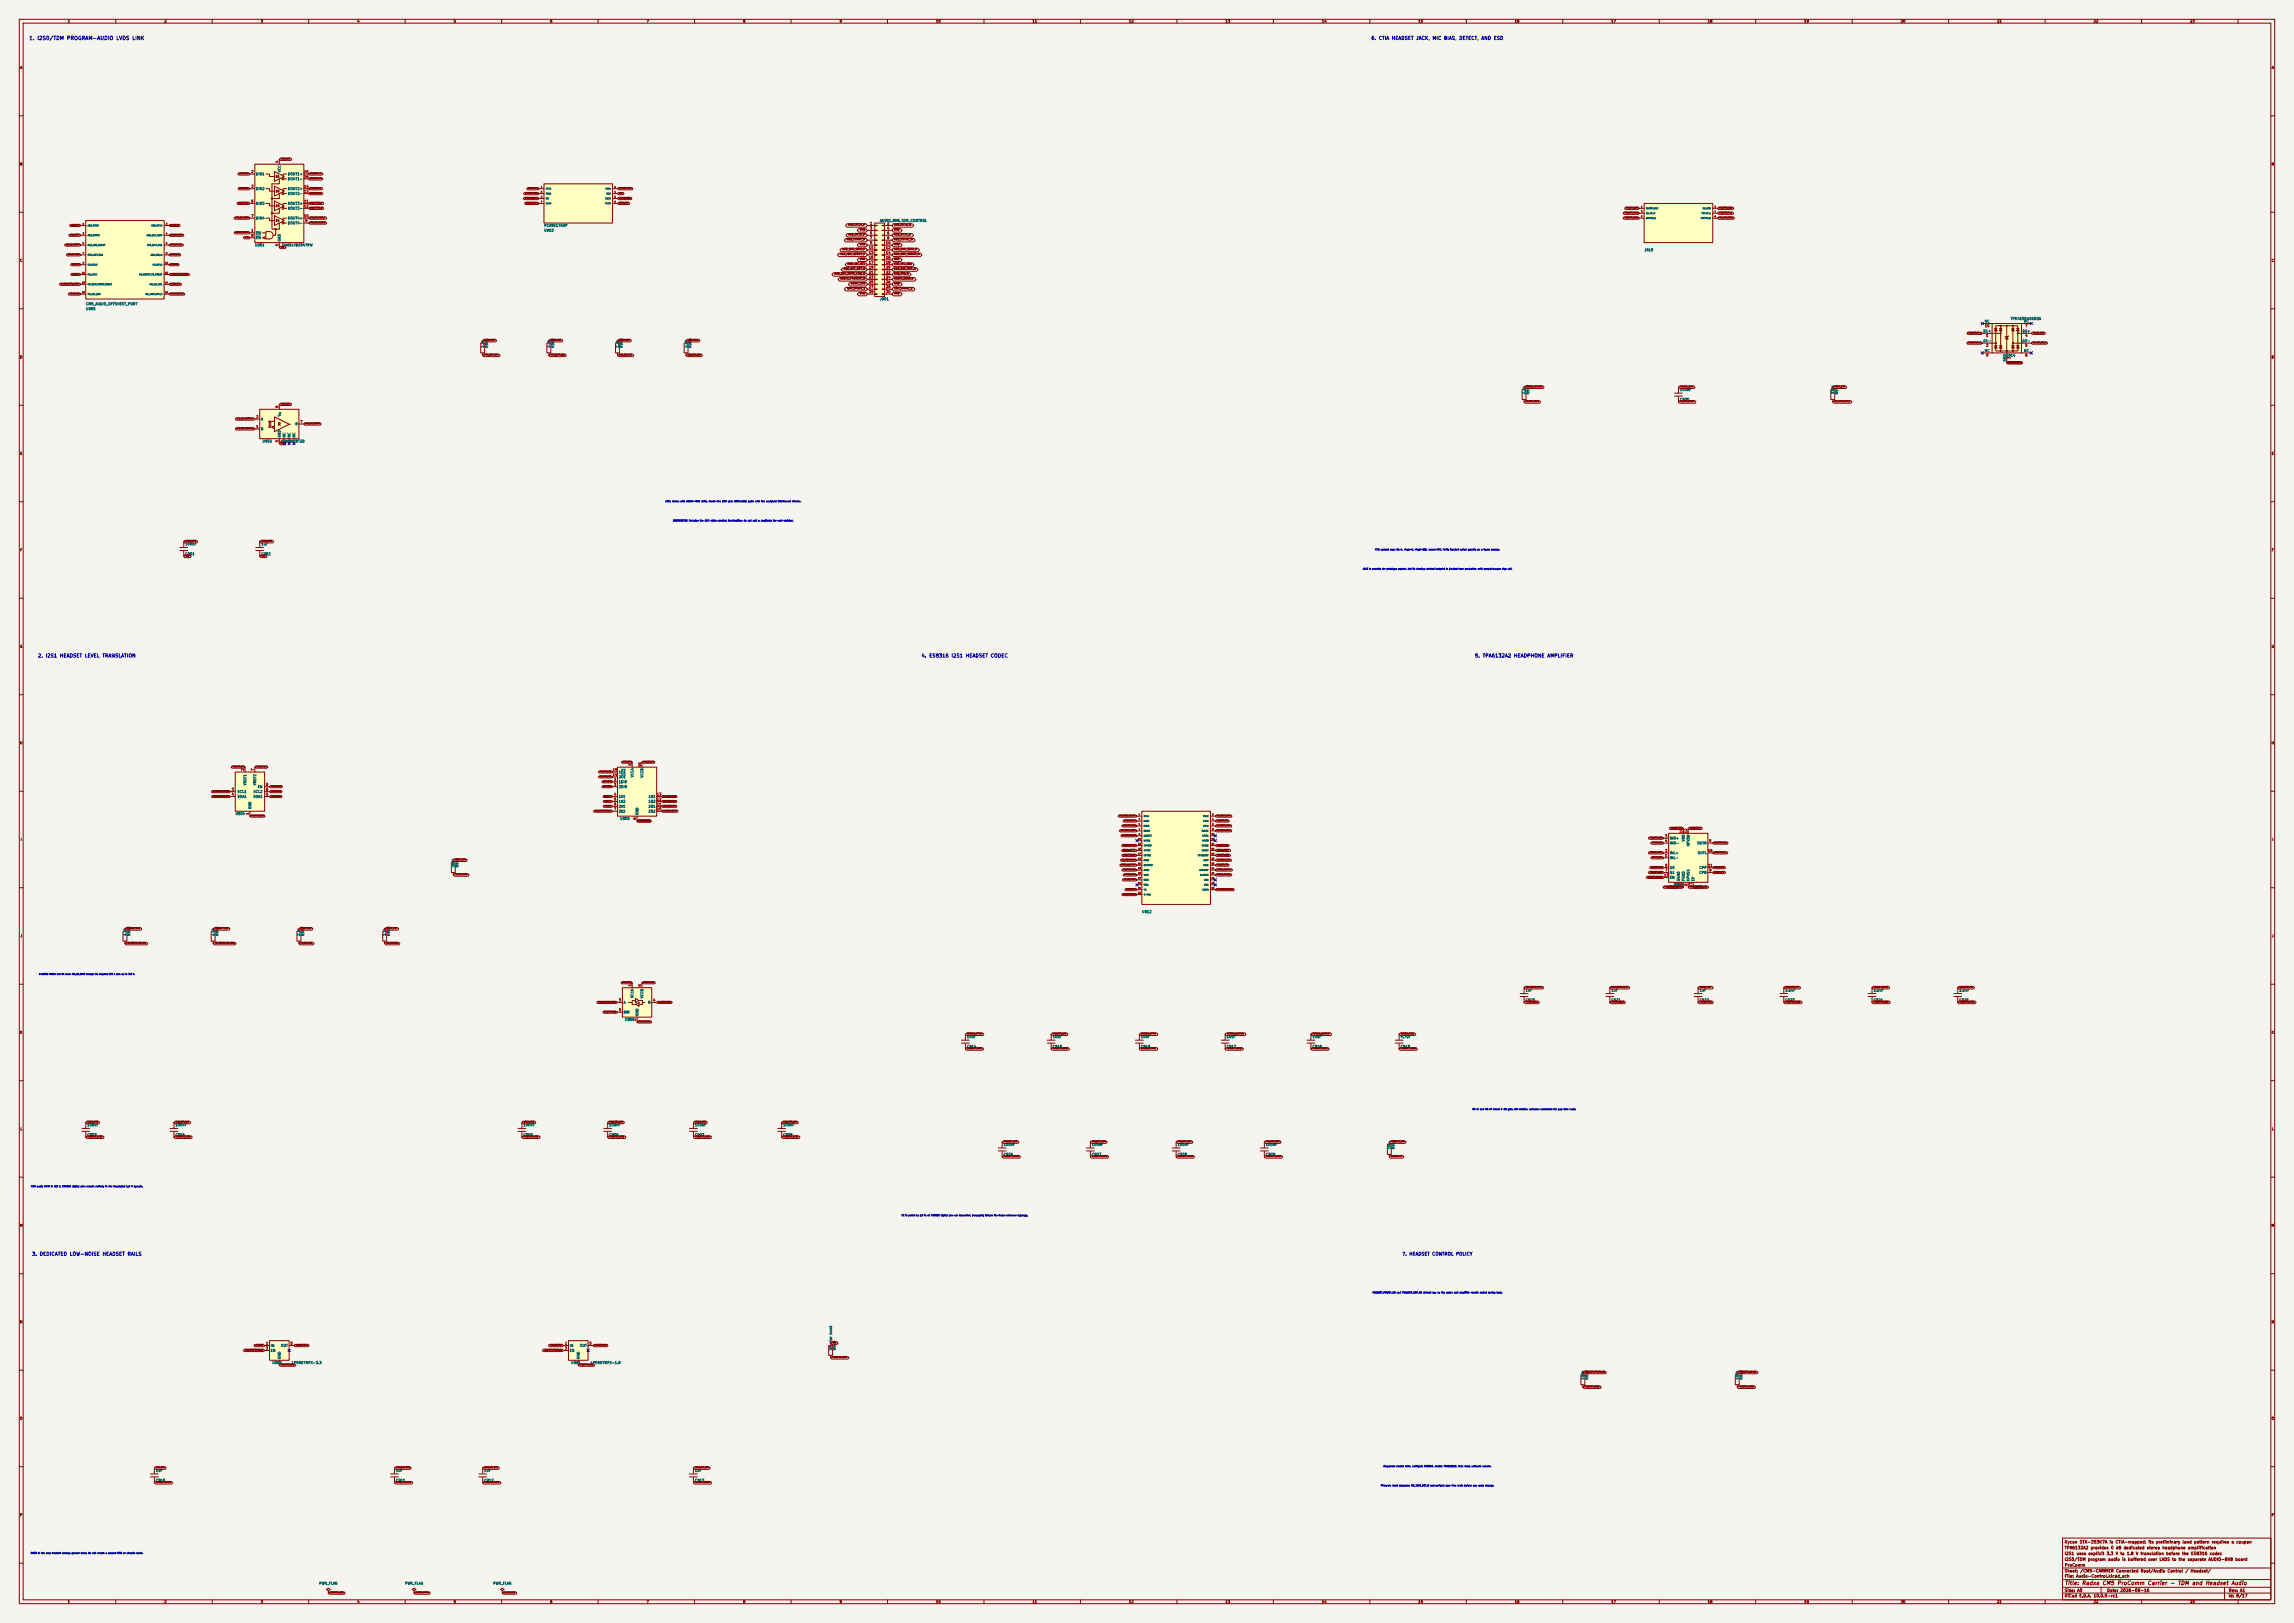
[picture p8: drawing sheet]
<svg xmlns="http://www.w3.org/2000/svg" width="1189mm" height="841mm" viewBox="0 0 1189 841" stroke-linecap="round" stroke-linejoin="round" font-family="sans-serif">
<defs><g id="words">
<text font-size="2" fill="#840000" x="1070" y="822">Title: Radxa CM5 ProComm Carrier - TDM and Headset Audio</text>
<text font-size="1.9" fill="#0000c2" x="15" y="21">1. I2S0/TDM PROGRAM-AUDIO LVDS LINK</text>
<g font-size="1.8" fill="#0000c2">
<text x="19" y="341">2. I2S1 HEADSET LEVEL TRANSLATION</text>
<text x="477" y="341">4. ES8316 I2S1 HEADSET CODEC</text>
<text x="764" y="341">5. TPA6132A2 HEADPHONE AMPLIFIER</text>
<text x="16" y="651">3. DEDICATED LOW-NOISE HEADSET RAILS</text>
</g>
<text font-size="1.7" fill="#0000c2" x="711" y="21">6. CTIA HEADSET JACK, MIC BIAS, DETECT, AND ESD</text>
<text font-size="1.6" fill="#0000c2" x="727" y="651">7. HEADSET CONTROL POLICY</text>
<g font-size="1.5" fill="#840000">
<text x="144" y="221">R</text>
<text x="1070" y="803">TPA6132A2 provides 0 dB dedicated stereo headphone amplification</text>
<text x="1070" y="800">Kycon STX-353K7A is CTIA-mapped; its preliminary land pattern requires a coupon</text>
<text x="1070" y="809">I2S0/TDM program audio is buffered over LVDS to the separate AUDIO-8X8 board</text>
<text x="1070" y="806">I2S1 uses explicit 3.3 V to 1.8 V translation before the ES8316 codec</text>
<text x="1070" y="815">Sheet: /CM5-CARRIER Connected Root/Audio Control / Headset/</text>
<text x="1070" y="812">ProComm</text>
<text x="1070" y="818">File: Audio-Control.kicad_sch</text>
<text x="1070" y="825">Size: A0</text>
<text x="1092" y="825">Date: 2026-08-16</text>
<text x="1155" y="825">Rev: A1</text>
<text x="1070" y="828">KiCad E.D.A. 10.0.5-rc1</text>
<text x="1155" y="828">Id: 8/17</text>
</g>
<g font-size="1.3" fill="#840000">
<text x="35" y="12">1</text>
<text x="85" y="12">2</text>
<text x="135" y="12">3</text>
<text x="185" y="12">4</text>
<text x="235" y="12">5</text>
<text x="285" y="12">6</text>
<text x="335" y="12">7</text>
<text x="385" y="12">8</text>
<text x="435" y="12">9</text>
<text x="485" y="12">10</text>
<text x="535" y="12">11</text>
<text x="585" y="12">12</text>
<text x="635" y="12">13</text>
<text x="685" y="12">14</text>
<text x="735" y="12">15</text>
<text x="785" y="12">16</text>
<text x="835" y="12">17</text>
<text x="885" y="12">18</text>
<text x="935" y="12">19</text>
<text x="985" y="12">20</text>
<text x="1035" y="12">21</text>
<text x="1085" y="12">22</text>
<text x="1135" y="12">23</text>
<text x="10" y="36">A</text>
<text x="1177" y="36">A</text>
<text x="10" y="86">B</text>
<text x="1177" y="86">B</text>
<text x="10" y="136">C</text>
<text x="1177" y="136">C</text>
<text x="10" y="186">D</text>
<text x="1177" y="186">D</text>
<text x="10" y="236">E</text>
<text x="1177" y="236">E</text>
<text x="10" y="286">F</text>
<text x="1177" y="286">F</text>
<text x="10" y="336">G</text>
<text x="1177" y="336">G</text>
<text x="10" y="386">H</text>
<text x="1177" y="386">H</text>
<text x="11" y="436">I</text>
<text x="1178" y="436">I</text>
<text x="10" y="486">J</text>
<text x="1177" y="486">J</text>
<text x="10" y="536">K</text>
<text x="1177" y="536">K</text>
<text x="10" y="586">L</text>
<text x="1177" y="586">L</text>
<text x="10" y="636">M</text>
<text x="1177" y="636">M</text>
<text x="10" y="686">N</text>
<text x="1177" y="686">N</text>
<text x="10" y="736">O</text>
<text x="1177" y="736">O</text>
<text x="10" y="786">P</text>
<text x="1177" y="786">P</text>
<text x="35" y="831">1</text>
<text x="85" y="831">2</text>
<text x="135" y="831">3</text>
<text x="185" y="831">4</text>
<text x="235" y="831">5</text>
<text x="285" y="831">6</text>
<text x="335" y="831">7</text>
<text x="385" y="831">8</text>
<text x="435" y="831">9</text>
<text x="485" y="831">10</text>
<text x="535" y="831">11</text>
<text x="585" y="831">12</text>
<text x="635" y="831">13</text>
<text x="685" y="831">14</text>
<text x="735" y="831">15</text>
<text x="785" y="831">16</text>
<text x="835" y="831">17</text>
<text x="885" y="831">18</text>
<text x="935" y="831">19</text>
<text x="985" y="831">20</text>
<text x="1035" y="831">21</text>
<text x="1085" y="831">22</text>
<text x="1135" y="831">23</text>
</g>
<g font-size="1.3" fill="#a90000">
<text x="130" y="90">2</text>
<text x="145" y="85" transform="rotate(-90 145 85)">4</text>
<text x="157" y="90">15</text>
<text x="157" y="92">16</text>
<text x="130" y="98">3</text>
<text x="157" y="100">13</text>
<text x="157" y="98">14</text>
<text x="130" y="105">6</text>
<text x="157" y="105">11</text>
<text x="157" y="108">12</text>
<text x="130" y="113">7</text>
<text x="157" y="113">10</text>
<text x="158" y="115">9</text>
<text x="451" y="117">1</text>
<text x="451" y="119">3</text>
<text x="460" y="117">2</text>
<text x="460" y="119">4</text>
<text x="130" y="120">1</text>
<text x="130" y="123">8</text>
<text x="451" y="122">5</text>
<text x="451" y="124">7</text>
<text x="460" y="122">6</text>
<text x="460" y="124">8</text>
<text x="145" y="128" transform="rotate(-90 145 128)">5</text>
<text x="450" y="129">11</text>
<text x="450" y="132">13</text>
<text x="451" y="127">9</text>
<text x="459" y="127">10</text>
<text x="459" y="129">12</text>
<text x="459" y="132">14</text>
<text x="450" y="134">15</text>
<text x="450" y="137">17</text>
<text x="459" y="134">16</text>
<text x="459" y="137">18</text>
<text x="450" y="139">19</text>
<text x="450" y="142">21</text>
<text x="459" y="139">20</text>
<text x="459" y="142">22</text>
<text x="450" y="145">23</text>
<text x="450" y="147">25</text>
<text x="450" y="150">27</text>
<text x="459" y="145">24</text>
<text x="459" y="147">26</text>
<text x="459" y="150">28</text>
<text x="450" y="152">29</text>
<text x="459" y="152">30</text>
<text x="1029" y="170">10</text>
<text x="1050" y="170">7</text>
<text x="1029" y="175">1</text>
<text x="1029" y="180">2</text>
<text x="1050" y="175">4</text>
<text x="1050" y="180">5</text>
<text x="1029" y="185">9</text>
<text x="1050" y="185">6</text>
<text x="1042" y="186" transform="rotate(-90 1042 186)">3</text>
<text x="145" y="212" transform="rotate(-90 145 212)">8</text>
<text x="133" y="217">2</text>
<text x="155" y="219">7</text>
<text x="133" y="222">1</text>
<text x="145" y="229" transform="rotate(-90 145 229)">5</text>
<text x="147" y="229" transform="rotate(-90 147 229)">4</text>
<text x="150" y="229" transform="rotate(-90 150 229)">3</text>
<text x="152" y="229" transform="rotate(-90 152 229)">6</text>
<text x="127" y="400" transform="rotate(-90 127 400)">2</text>
<text x="132" y="400" transform="rotate(-90 132 400)">7</text>
<text x="317" y="400">15</text>
<text x="327" y="397" transform="rotate(-90 327 397)">1</text>
<text x="333" y="398" transform="rotate(-90 333 398)">16</text>
<text x="138" y="407">8</text>
<text x="317" y="402">14</text>
<text x="318" y="405">2</text>
<text x="318" y="407">3</text>
<text x="120" y="410">3</text>
<text x="120" y="413">4</text>
<text x="138" y="413">5</text>
<text x="138" y="410">6</text>
<text x="318" y="413">4</text>
<text x="340" y="413">13</text>
<text x="318" y="415">5</text>
<text x="318" y="418">6</text>
<text x="340" y="418">11</text>
<text x="340" y="415">12</text>
<text x="129" y="422" transform="rotate(-90 129 422)">1</text>
<text x="318" y="420">7</text>
<text x="330" y="425" transform="rotate(-90 330 425)">8</text>
<text x="340" y="420">10</text>
<text x="872" y="432" transform="rotate(-90 872 432)">14</text>
<text x="875" y="432" transform="rotate(-90 875 432)">12</text>
<text x="863" y="434">3</text>
<text x="863" y="437">4</text>
<text x="886" y="437">5</text>
<text x="863" y="442">2</text>
<text x="885" y="442">16</text>
<text x="863" y="444">1</text>
<text x="863" y="449">6</text>
<text x="885" y="449">11</text>
<text x="862" y="454">13</text>
<text x="863" y="452">7</text>
<text x="886" y="452">9</text>
<text x="870" y="460" transform="rotate(-90 870 460)">15</text>
<text x="872" y="460" transform="rotate(-90 872 460)">10</text>
<text x="875" y="459" transform="rotate(-90 875 459)">8</text>
<text x="877" y="460" transform="rotate(-90 877 460)">17</text>
<text x="327" y="511" transform="rotate(-90 327 511)">1</text>
<text x="333" y="511" transform="rotate(-90 333 511)">6</text>
<text x="321" y="519">3</text>
<text x="338" y="519">4</text>
<text x="321" y="524">5</text>
<text x="330" y="529" transform="rotate(-90 330 529)">2</text>
<text x="138" y="697">1</text>
<text x="138" y="700">3</text>
<text x="150" y="697">5</text>
<text x="293" y="697">1</text>
<text x="293" y="700">3</text>
<text x="305" y="697">5</text>
<text x="145" y="707" transform="rotate(-90 145 707)">2</text>
<text x="300" y="707" transform="rotate(-90 300 707)">2</text>
</g>
<g font-size="1.3" fill="#006464">
<text x="146" y="89" transform="rotate(-90 146 89)">VCC</text>
<text x="133" y="91">DIN1</text>
<text x="149" y="91">DOUT1+</text>
<text x="149" y="94">DOUT1-</text>
<text x="133" y="99">DIN2</text>
<text x="149" y="101">DOUT2-</text>
<text x="149" y="99">DOUT2+</text>
<text x="133" y="106">DIN3</text>
<text x="149" y="106">DOUT3+</text>
<text x="133" y="114">DIN4</text>
<text x="149" y="114">DOUT4+</text>
<text x="149" y="109">DOUT3-</text>
<text x="149" y="117">DOUT4-</text>
<text x="282" y="118">PCA9517ADP</text>
<text x="456" y="115">AUDIO_8X8_TDM_CONTROL</text>
<text x="133" y="122">EN</text>
<text x="133" y="124">EN</text>
<text x="146" y="125" transform="rotate(-90 146 125)">GND</text>
<text x="282" y="120">U903</text>
<text x="132" y="128">U901</text>
<text x="146" y="128">SN65LVDS047PW</text>
<text x="852" y="131">J910</text>
<text x="456" y="156">J901</text>
<text x="44" y="161">U900</text>
<text x="44" y="158">CM5_AUDIO_OFFSHEET_PORT</text>
<text x="1029" y="167">NC</text>
<text x="1042" y="166">TPD4E05U06DQA</text>
<text x="1049" y="167">NC</text>
<text x="1028" y="173">D1+</text>
<text x="1048" y="173">D2+</text>
<text x="1028" y="178">D1-</text>
<text x="1048" y="178">D2-</text>
<text x="251" y="180" transform="rotate(-90 251 180)">2.2k</text>
<text x="253" y="180" transform="rotate(-90 253 180)">R901</text>
<text x="285" y="180" transform="rotate(-90 285 180)">2.2k</text>
<text x="287" y="180" transform="rotate(-90 287 180)">R902</text>
<text x="321" y="180" transform="rotate(-90 321 180)">2.2k</text>
<text x="323" y="180" transform="rotate(-90 323 180)">R903</text>
<text x="357" y="180" transform="rotate(-90 357 180)">2.2k</text>
<text x="359" y="180" transform="rotate(-90 359 180)">R904</text>
<text x="1029" y="183">NC</text>
<text x="1039" y="185">U914</text>
<text x="1049" y="183">NC</text>
<text x="1040" y="187" transform="rotate(-90 1040 187)">GND</text>
<text x="871" y="203">100nF</text>
<text x="791" y="204" transform="rotate(-90 791 204)">2.2k</text>
<text x="793" y="204" transform="rotate(-90 793 204)">R910</text>
<text x="871" y="208">C930</text>
<text x="951" y="204" transform="rotate(-90 951 204)">330k</text>
<text x="953" y="204" transform="rotate(-90 953 204)">R911</text>
<text x="146" y="216" transform="rotate(-90 146 216)">V</text>
<text x="135" y="218">A</text>
<text x="153" y="221">R</text>
<text x="135" y="223">B</text>
<text x="146" y="227" transform="rotate(-90 146 227)">GND</text>
<text x="148" y="227" transform="rotate(-90 148 227)">NC</text>
<text x="151" y="227" transform="rotate(-90 151 227)">NC</text>
<text x="153" y="227" transform="rotate(-90 153 227)">NC</text>
<text x="136" y="230">U902</text>
<text x="146" y="230">SN65LVDT2D</text>
<text x="96" y="288">C901</text>
<text x="96" y="283">100nF</text>
<text x="135" y="288">C902</text>
<text x="135" y="283">1uF</text>
<text x="321" y="401">1OE</text>
<text x="128" y="407" transform="rotate(-90 128 407)">VREF1</text>
<text x="133" y="407" transform="rotate(-90 133 407)">VREF2</text>
<text x="321" y="406">1DIR</text>
<text x="321" y="404">2OE</text>
<text x="329" y="403" transform="rotate(-90 329 403)">VCCA</text>
<text x="334" y="403" transform="rotate(-90 334 403)">VCCB</text>
<text x="123" y="411">SCL1</text>
<text x="123" y="414">SDA1</text>
<text x="131" y="414">SDA2</text>
<text x="131" y="411">SCL2</text>
<text x="133" y="409">EN</text>
<text x="321" y="409">2DIR</text>
<text x="321" y="414">1A1</text>
<text x="336" y="414">1B1</text>
<text x="131" y="419" transform="rotate(-90 131 419)">GND</text>
<text x="321" y="416">1A2</text>
<text x="321" y="419">2A1</text>
<text x="336" y="419">2B1</text>
<text x="336" y="416">1B2</text>
<text x="122" y="423">U904</text>
<text x="321" y="421">2A2</text>
<text x="321" y="425">U905</text>
<text x="331" y="422" transform="rotate(-90 331 422)">GND</text>
<text x="336" y="421">2B2</text>
<text x="865" y="435">INR+</text>
<text x="865" y="438">INR-</text>
<text x="873" y="436" transform="rotate(-90 873 436)">VDD</text>
<text x="880" y="438">OUTR</text>
<text x="865" y="443">INL+</text>
<text x="876" y="439" transform="rotate(-90 876 439)">HPVDD</text>
<text x="880" y="443">OUTL</text>
<text x="236" y="450" transform="rotate(-90 236 450)">200k</text>
<text x="238" y="450" transform="rotate(-90 238 450)">R909</text>
<text x="865" y="445">INL-</text>
<text x="865" y="451">G0</text>
<text x="865" y="453">G1</text>
<text x="865" y="456">EN</text>
<text x="881" y="453">CPN</text>
<text x="881" y="451">CPP</text>
<text x="867" y="459">U913</text>
<text x="871" y="457" transform="rotate(-90 871 457)">SGND</text>
<text x="873" y="457" transform="rotate(-90 873 457)">PGND</text>
<text x="876" y="457" transform="rotate(-90 876 457)">HPVSS</text>
<text x="879" y="457" transform="rotate(-90 879 457)">EP</text>
<text x="592" y="473">U912</text>
<text x="66" y="485" transform="rotate(-90 66 485)">2.2k</text>
<text x="68" y="485" transform="rotate(-90 68 485)">R905</text>
<text x="111" y="485" transform="rotate(-90 111 485)">2.2k</text>
<text x="113" y="485" transform="rotate(-90 113 485)">R906</text>
<text x="156" y="485" transform="rotate(-90 156 485)">2.2k</text>
<text x="158" y="485" transform="rotate(-90 158 485)">R907</text>
<text x="200" y="485" transform="rotate(-90 200 485)">2.2k</text>
<text x="202" y="485" transform="rotate(-90 202 485)">R908</text>
<text x="791" y="514">1uF</text>
<text x="835" y="514">1uF</text>
<text x="881" y="514">1uF</text>
<text x="925" y="514">2.2uF</text>
<text x="971" y="514">2.2uF</text>
<text x="1015" y="514">2.2uF</text>
<text x="323" y="520">A</text>
<text x="329" y="517" transform="rotate(-90 329 517)">VCCA</text>
<text x="334" y="517" transform="rotate(-90 334 517)">VCCB</text>
<text x="336" y="520">B</text>
<text x="791" y="519">C920</text>
<text x="835" y="519">C921</text>
<text x="881" y="519">C922</text>
<text x="925" y="519">C923</text>
<text x="971" y="519">C924</text>
<text x="1015" y="519">C925</text>
<text x="323" y="525">DIR</text>
<text x="331" y="527" transform="rotate(-90 331 527)">GND</text>
<text x="324" y="529">U906</text>
<text x="501" y="538">10uF</text>
<text x="545" y="538">10uF</text>
<text x="591" y="538">10uF</text>
<text x="636" y="538">10uF</text>
<text x="680" y="538">10uF</text>
<text x="726" y="538">4.7uF</text>
<text x="501" y="543">C914</text>
<text x="545" y="543">C915</text>
<text x="591" y="543">C916</text>
<text x="636" y="543">C917</text>
<text x="680" y="543">C918</text>
<text x="726" y="543">C919</text>
<text x="45" y="584">100nF</text>
<text x="91" y="584">100nF</text>
<text x="271" y="584">100nF</text>
<text x="316" y="584">100nF</text>
<text x="360" y="584">100nF</text>
<text x="406" y="584">100nF</text>
<text x="45" y="589">C903</text>
<text x="91" y="589">C904</text>
<text x="271" y="589">C905</text>
<text x="316" y="589">C906</text>
<text x="360" y="589">C907</text>
<text x="406" y="589">C908</text>
<text x="520" y="599">C926</text>
<text x="520" y="594">100nF</text>
<text x="566" y="599">C927</text>
<text x="566" y="594">100nF</text>
<text x="610" y="599">C928</text>
<text x="610" y="594">100nF</text>
<text x="656" y="599">C929</text>
<text x="656" y="594">100nF</text>
<text x="721" y="596" transform="rotate(-90 721 596)">10k</text>
<text x="723" y="596" transform="rotate(-90 723 596)">R914</text>
<text x="140" y="698">IN</text>
<text x="140" y="701">EN</text>
<text x="145" y="698">OUT</text>
<text x="295" y="698">IN</text>
<text x="295" y="701">EN</text>
<text x="300" y="698">OUT</text>
<text x="431" y="700" transform="rotate(-90 431 700)">0R</text>
<text x="431" y="696" transform="rotate(-90 431 696)">star bond</text>
<text x="434" y="700" transform="rotate(-90 434 700)">R900</text>
<text x="141" y="707">U910</text>
<text x="146" y="704" transform="rotate(-90 146 704)">GND</text>
<text x="151" y="707">LP5907MFX-3.3</text>
<text x="296" y="707">U911</text>
<text x="301" y="704" transform="rotate(-90 301 704)">GND</text>
<text x="306" y="707">LP5907MFX-1.8</text>
<text x="821" y="715" transform="rotate(-90 821 715)">100k</text>
<text x="823" y="715" transform="rotate(-90 823 715)">R912</text>
<text x="901" y="715" transform="rotate(-90 901 715)">100k</text>
<text x="903" y="715" transform="rotate(-90 903 715)">R913</text>
<text x="81" y="763">1uF</text>
<text x="205" y="763">1uF</text>
<text x="251" y="763">1uF</text>
<text x="360" y="763">1uF</text>
<text x="81" y="768">C910</text>
<text x="205" y="768">C911</text>
<text x="251" y="768">C912</text>
<text x="360" y="768">C913</text>
<text x="165" y="821">PWR_FLAG</text>
<text x="210" y="821">PWR_FLAG</text>
<text x="256" y="821">PWR_FLAG</text>
</g>
<g font-size="1" fill="#840000">
<text x="143" y="92">D1</text>
<text x="143" y="100">D2</text>
<text x="143" y="107">D3</text>
<text x="143" y="115">D4</text>
<text x="439" y="117">AUD_MCLK_P</text>
<text x="445" y="120">GND</text>
<text x="463" y="120">GND</text>
<text x="463" y="117">AUD_MCLK_N</text>
<text x="439" y="125">AUD_FSYNC_P</text>
<text x="440" y="122">AUD_BCLK_P</text>
<text x="463" y="122">AUD_BCLK_N</text>
<text x="463" y="125">AUD_FSYNC_N</text>
<text x="436" y="130">AUD_DAC_SDIN_P</text>
<text x="445" y="127">GND</text>
<text x="463" y="127">GND</text>
<text x="463" y="130">AUD_DAC_SDIN_N</text>
<text x="435" y="132">AUD_ADC_SDOUT_P</text>
<text x="439" y="137">AUD_I2C_SCL</text>
<text x="445" y="135">GND</text>
<text x="463" y="132">AUD_ADC_SDOUT_N</text>
<text x="463" y="135">GND</text>
<text x="463" y="137">AUD_I2C_SDA</text>
<text x="432" y="142">AUD_DAC_MUTE_CMD_N</text>
<text x="437" y="140">AUD_ADC_RST_N</text>
<text x="463" y="140">AUD_DAC_RST_N</text>
<text x="463" y="142">AUD_IRQ_N</text>
<text x="435" y="145">AUDIO_PRESENT_N</text>
<text x="441" y="148">LOGIC_3V3</text>
<text x="463" y="148">GND</text>
<text x="463" y="145">AUDIO_ENABLE</text>
<text x="439" y="150">TDM_SPARE_1</text>
<text x="445" y="153">GND</text>
<text x="463" y="153">GND</text>
<text x="463" y="150">TDM_SPARE_2</text>
</g>
<g font-size=".8" fill="#a90000">
<text x="43" y="117">1</text>
<text x="86" y="117">2</text>
<text x="43" y="122">3</text>
<text x="86" y="122">4</text>
<text x="43" y="127">5</text>
<text x="43" y="132">7</text>
<text x="86" y="127">6</text>
<text x="86" y="132">8</text>
<text x="43" y="137">9</text>
<text x="86" y="137">10</text>
<text x="42" y="142">11</text>
<text x="86" y="142">12</text>
<text x="42" y="147">13</text>
<text x="86" y="147">14</text>
<text x="42" y="152">15</text>
<text x="86" y="152">16</text>
</g>
<g font-size=".8" fill="#006464">
<text x="45" y="117">AUD_MCLK</text>
<text x="78" y="117">AUD_BCLK</text>
<text x="45" y="122">AUD_FSYNC</text>
<text x="76" y="122">AUD_DAC_SDIN</text>
<text x="45" y="128">AUD_ADC_SDOUT</text>
<text x="76" y="128">SYS_I2C7_SCL</text>
<text x="45" y="133">SYS_I2C7_SDA</text>
<text x="45" y="138">HS_MCLK</text>
<text x="78" y="133">AUD_IRQ_N</text>
<text x="79" y="138">HS_BCLK</text>
<text x="45" y="143">HS_LRCK</text>
<text x="72" y="143">HS_SDOUT_TO_CODEC</text>
<text x="45" y="148">HS_SDIN_FROM_CODEC</text>
<text x="77" y="148">HS_I2C_SCL</text>
<text x="45" y="153">HS_I2C_SDA</text>
<text x="75" y="153">HS_JACK_DET_N</text>
<text x="146" y="215" transform="rotate(-90 146 215)">CC</text>
</g>
<g font-size=".8" fill="#0000c2">
<text x="345" y="260">J901 mates with AUDIO-8X8 J101. Route five 100 ohm differential pairs with the assigned interleaved returns.</text>
<text x="349" y="270">SN65LVDT2D includes the ADC-data receiver termination; do not add a duplicate far-end resistor.</text>
<text x="713" y="285">CTIA contact map: tip=L, ring1=R, ring2=GND, sleeve=MIC. Verify isolated switch polarity on a Kycon sample.</text>
<text x="706" y="295">J910 is routable for prototype capture, but its drawing-derived footprint is blocked from production until sample/coupon sign-off.</text>
<text x="763" y="575">G0=1 and G1=0 select 0 dB gain. EN remains software-controlled for pop-free mute.</text>
<text x="16" y="615">CM5 audio GPIO is 3.3 V. ES8316 digital pins remain entirely in the translated 1.8 V domain.</text>
<text x="467" y="630">CE is pulled to 1.8 V; all ES8316 digital pins are translated. Decoupling follows the Radxa reference topology.</text>
<text x="711" y="670">HEADSET_POWER_EN and HEADSET_AMP_EN default low so the codec and amplifier remain muted during boot.</text>
<text x="717" y="760">Sequence: enable rails, configure ES8316, enable TPA6132A2, then ramp software volume.</text>
<text x="716" y="770">Firmware must debounce HS_JACK_DET_N and perform pop-free mute before any route change.</text>
<text x="16" y="805">R900 is the only headset analog-ground bond. Do not create a second PCB or chassis bond.</text>
</g>
<g font-size=".7" fill="#a90000">
<text x="280" y="97">1</text>
<text x="280" y="100">3</text>
<text x="318" y="97">2</text>
<text x="318" y="100">4</text>
<text x="280" y="103">5</text>
<text x="280" y="105">7</text>
<text x="318" y="103">6</text>
<text x="318" y="105">8</text>
<text x="850" y="108">1</text>
<text x="889" y="108">2</text>
<text x="850" y="110">3</text>
<text x="850" y="113">5</text>
<text x="889" y="110">4</text>
<text x="889" y="113">6</text>
<text x="590" y="423">1</text>
<text x="590" y="425">3</text>
<text x="628" y="423">2</text>
<text x="628" y="425">4</text>
<text x="590" y="428">5</text>
<text x="590" y="430">7</text>
<text x="628" y="428">6</text>
<text x="628" y="430">8</text>
<text x="590" y="435">11</text>
<text x="590" y="438">13</text>
<text x="590" y="433">9</text>
<text x="628" y="433">10</text>
<text x="628" y="435">12</text>
<text x="628" y="438">14</text>
<text x="590" y="440">15</text>
<text x="590" y="443">17</text>
<text x="628" y="440">16</text>
<text x="628" y="443">18</text>
<text x="590" y="445">19</text>
<text x="590" y="448">21</text>
<text x="628" y="445">20</text>
<text x="628" y="448">22</text>
<text x="590" y="451">23</text>
<text x="590" y="453">25</text>
<text x="590" y="456">27</text>
<text x="628" y="451">24</text>
<text x="628" y="453">26</text>
<text x="628" y="456">28</text>
<text x="590" y="458">29</text>
<text x="590" y="461">31</text>
<text x="628" y="458">30</text>
<text x="628" y="461">32</text>
<text x="590" y="463">33</text>
</g>
<g font-size=".7" fill="#006464">
<text x="283" y="98">VCCA</text>
<text x="283" y="101">SDAA</text>
<text x="314" y="98">SCLA</text>
<text x="314" y="101">GND</text>
<text x="283" y="103">EN</text>
<text x="283" y="106">SCLB</text>
<text x="314" y="106">VCCB</text>
<text x="314" y="103">SDAB</text>
<text x="853" y="108">SLEEVE_MIC</text>
<text x="853" y="111">R1_HP_R</text>
<text x="853" y="114">SWITCH_A</text>
<text x="882" y="114">SWITCH_B</text>
<text x="882" y="111">TIP_HP_L</text>
<text x="883" y="108">R2_GND</text>
<text x="593" y="423">CCLK</text>
<text x="593" y="426">DVDD</text>
<text x="623" y="423">MCLK</text>
<text x="624" y="426">PVDD</text>
<text x="593" y="429">DGND</text>
<text x="593" y="431">DSDIN</text>
<text x="623" y="431">DLRCK</text>
<text x="624" y="429">SCLK</text>
<text x="593" y="434">ASDOUT</text>
<text x="593" y="436">GPIO2</text>
<text x="623" y="434">GPIO1</text>
<text x="623" y="436">GPIO3</text>
<text x="593" y="439">CPVSSP</text>
<text x="593" y="441">CPTOP</text>
<text x="593" y="444">CPGND</text>
<text x="621" y="444">CPGNDREF</text>
<text x="623" y="439">CPVDD</text>
<text x="623" y="441">CPBOT</text>
<text x="593" y="446">ROUT</text>
<text x="593" y="449">DACVREF</text>
<text x="624" y="449">AVDD</text>
<text x="624" y="446">LOUT</text>
<text x="593" y="451">AGND</text>
<text x="593" y="454">VMID</text>
<text x="622" y="451">ADCVREF</text>
<text x="622" y="454">MICBIAS</text>
<text x="593" y="456">RIN2</text>
<text x="593" y="459">RIN1</text>
<text x="593" y="462">CE</text>
<text x="623" y="462">CDATA</text>
<text x="624" y="456">LIN2</text>
<text x="624" y="459">LIN1</text>
<text x="593" y="464">E-PAD</text>
</g>
<g font-size=".7" fill="#840000">
<text x="251" y="177">LOGIC_3V3</text>
<text x="285" y="177">LOGIC_3V3</text>
<text x="321" y="177">LOGIC_3V3</text>
<text x="356" y="177">LOGIC_3V3</text>
<text x="251" y="184">SYS_I2C7_SCL</text>
<text x="285" y="184">SYS_I2C7_SDA</text>
<text x="321" y="184">AUD_I2C_SCL</text>
<text x="356" y="184">AUD_I2C_SDA</text>
<text x="791" y="201">ES8316_MICBIAS</text>
<text x="871" y="201">HS_MIC_JACK</text>
<text x="951" y="201">LOGIC_3V3</text>
<text x="791" y="208">HS_MIC_JACK</text>
<text x="871" y="208">HS_MIC_INPUT</text>
<text x="951" y="208">HS_JACK_DET_N</text>
<text x="96" y="281">LOGIC_3V3</text>
<text x="135" y="281">LOGIC_3V3</text>
<text x="96" y="288">GND</text>
<text x="135" y="288">GND</text>
<text x="236" y="446">LOGIC_3V3</text>
<text x="236" y="454">HS_I2C_BIAS</text>
<text x="66" y="481">HEADSET_1V8</text>
<text x="111" y="481">HEADSET_1V8</text>
<text x="156" y="481">LOGIC_3V3</text>
<text x="200" y="481">LOGIC_3V3</text>
<text x="66" y="489">HS_CODEC_I2C_SCL</text>
<text x="111" y="489">HS_CODEC_I2C_SDA</text>
<text x="156" y="489">HS_I2C_SCL</text>
<text x="200" y="489">HS_I2C_SDA</text>
<text x="791" y="512">HS_CODEC_HP_L</text>
<text x="835" y="512">HS_CODEC_HP_R</text>
<text x="881" y="512">HPAMP_CPP</text>
<text x="925" y="512">HEADSET_3V3</text>
<text x="971" y="512">HPAMP_HPVSS</text>
<text x="1015" y="512">HEADSET_3V3</text>
<text x="791" y="520">HPAMP_IN_L</text>
<text x="835" y="520">HPAMP_IN_R</text>
<text x="881" y="520">HPAMP_CPN</text>
<text x="925" y="520">HEADSET_AGND</text>
<text x="971" y="520">HEADSET_AGND</text>
<text x="1015" y="520">HEADSET_AGND</text>
<text x="501" y="536">ES8316_CPVSS</text>
<text x="546" y="536">HEADSET_1V8</text>
<text x="591" y="536">ES8316_CPTOP</text>
<text x="636" y="536">ES8316_DACVREF</text>
<text x="680" y="536">ES8316_ADCVREF</text>
<text x="726" y="536">ES8316_VMID</text>
<text x="501" y="544">HEADSET_AGND</text>
<text x="546" y="544">HEADSET_AGND</text>
<text x="591" y="544">ES8316_CPBOT</text>
<text x="636" y="544">HEADSET_AGND</text>
<text x="680" y="544">HEADSET_AGND</text>
<text x="726" y="544">HEADSET_AGND</text>
<text x="45" y="582">LOGIC_3V3</text>
<text x="91" y="582">HEADSET_1V8</text>
<text x="271" y="582">LOGIC_3V3</text>
<text x="316" y="582">HEADSET_1V8</text>
<text x="360" y="582">LOGIC_3V3</text>
<text x="406" y="582">HEADSET_1V8</text>
<text x="45" y="589">HEADSET_AGND</text>
<text x="91" y="589">HEADSET_AGND</text>
<text x="271" y="589">HEADSET_AGND</text>
<text x="316" y="589">HEADSET_AGND</text>
<text x="360" y="589">HEADSET_AGND</text>
<text x="406" y="589">HEADSET_AGND</text>
<text x="520" y="592">HEADSET_1V8</text>
<text x="566" y="592">HEADSET_1V8</text>
<text x="610" y="592">HEADSET_1V8</text>
<text x="656" y="592">HEADSET_3V3</text>
<text x="721" y="592">HEADSET_1V8</text>
<text x="520" y="600">HEADSET_AGND</text>
<text x="566" y="600">HEADSET_AGND</text>
<text x="610" y="600">HEADSET_AGND</text>
<text x="656" y="600">HEADSET_AGND</text>
<text x="721" y="600">ES8316_CE</text>
<text x="431" y="696">GND</text>
<text x="431" y="704">HEADSET_AGND</text>
<text x="821" y="711">HEADSET_POWER_EN</text>
<text x="901" y="711">HEADSET_AMP_EN</text>
<text x="821" y="719">HEADSET_AGND</text>
<text x="901" y="719">HEADSET_AGND</text>
<text x="81" y="761">SYS_4V0</text>
<text x="205" y="761">HEADSET_3V3</text>
<text x="251" y="761">HEADSET_3V3</text>
<text x="360" y="761">HEADSET_1V8</text>
<text x="81" y="769">HEADSET_AGND</text>
<text x="205" y="769">HEADSET_AGND</text>
<text x="251" y="769">HEADSET_AGND</text>
<text x="360" y="769">HEADSET_AGND</text>
</g>
<text font-size=".7" fill="#0000c2" x="20" y="505">PCA9306 VREF2 and EN share HS_I2C_BIAS through the required 200 k pull-up to 3.3 V.</text>
<g font-size=".6" fill="#840000">
<text x="145" y="83">LOGIC_3V3</text>
<text x="124" y="90">AUD_MCLK</text>
<text x="161" y="90">AUD_MCLK_P</text>
<text x="161" y="93">AUD_MCLK_N</text>
<text x="124" y="98">AUD_BCLK</text>
<text x="161" y="100">AUD_BCLK_N</text>
<text x="161" y="98">AUD_BCLK_P</text>
<text x="272" y="100">SYS_I2C7_SDA</text>
<text x="274" y="98">LOGIC_3V3</text>
<text x="321" y="98">SYS_I2C7_SCL</text>
<text x="321" y="100">GND</text>
<text x="124" y="106">AUD_FSYNC</text>
<text x="161" y="106">AUD_FSYNC_P</text>
<text x="272" y="103">AUDIO_ENABLE</text>
<text x="273" y="106">AUD_I2C_SCL</text>
<text x="321" y="103">AUD_I2C_SDA</text>
<text x="321" y="106">LOGIC_3V3</text>
<text x="122" y="113">AUD_DAC_SDIN</text>
<text x="161" y="108">AUD_FSYNC_N</text>
<text x="161" y="113">AUD_DAC_SDIN_P</text>
<text x="842" y="113">HEADSET_AGND</text>
<text x="842" y="111">HEADSET_HP_R</text>
<text x="843" y="108">HS_MIC_JACK</text>
<text x="891" y="108">HEADSET_AGND</text>
<text x="891" y="111">HEADSET_HP_L</text>
<text x="891" y="113">HS_JACK_DET_N</text>
<text x="37" y="117">AUD_MCLK</text>
<text x="88" y="117">AUD_BCLK</text>
<text x="161" y="116">AUD_DAC_SDIN_N</text>
<text x="36" y="122">AUD_FSYNC</text>
<text x="88" y="122">AUD_DAC_SDIN</text>
<text x="122" y="121">AUDIO_ENABLE</text>
<text x="127" y="123">GND</text>
<text x="34" y="127">AUD_ADC_SDOUT</text>
<text x="88" y="127">SYS_I2C7_SCL</text>
<text x="145" y="128">GND</text>
<text x="35" y="132">SYS_I2C7_SDA</text>
<text x="37" y="137">HS_MCLK</text>
<text x="88" y="137">HS_BCLK</text>
<text x="88" y="132">AUD_IRQ_N</text>
<text x="37" y="142">HS_LRCK</text>
<text x="88" y="142">HS_SDOUT_TO_CODEC</text>
<text x="31" y="147">HS_SDIN_FROM_CODEC</text>
<text x="88" y="147">HS_I2C_SCL</text>
<text x="36" y="153">HS_I2C_SDA</text>
<text x="88" y="153">HS_JACK_DET_N</text>
<text x="1020" y="173">HEADSET_HP_L</text>
<text x="1053" y="173">HS_MIC_JACK</text>
<text x="1020" y="178">HEADSET_HP_R</text>
<text x="1053" y="178">HS_JACK_DET_N</text>
<text x="1041" y="188">HEADSET_AGND</text>
<text x="145" y="210">LOGIC_3V3</text>
<text x="123" y="217">AUD_ADC_SDOUT_P</text>
<text x="158" y="220">AUD_ADC_SDOUT</text>
<text x="123" y="222">AUD_ADC_SDOUT_N</text>
<text x="145" y="230">GND</text>
<text x="120" y="398">HEADSET_1V8</text>
<text x="133" y="398">HS_I2C_BIAS</text>
<text x="140" y="408">HS_I2C_BIAS</text>
<text x="110" y="413">HS_CODEC_I2C_SDA</text>
<text x="110" y="410">HS_CODEC_I2C_SCL</text>
<text x="140" y="413">HS_I2C_SDA</text>
<text x="140" y="410">HS_I2C_SCL</text>
<text x="130" y="423">HEADSET_AGND</text>
<text x="580" y="423">HS_CODEC_I2C_SCL</text>
<text x="583" y="426">HEADSET_1V8</text>
<text x="631" y="423">HS_CODEC_MCLK</text>
<text x="631" y="426">HEADSET_1V8</text>
<text x="581" y="431">HS_CODEC_SDOUT</text>
<text x="582" y="428">HEADSET_AGND</text>
<text x="631" y="428">HS_CODEC_BCLK</text>
<text x="631" y="431">HS_CODEC_LRCK</text>
<text x="866" y="429">HEADSET_3V3</text>
<text x="876" y="429">HEADSET_3V3</text>
<text x="582" y="433">HS_CODEC_SDIN</text>
<text x="855" y="434">HEADSET_AGND</text>
<text x="856" y="437">HPAMP_IN_R</text>
<text x="888" y="437">HEADSET_HP_R</text>
<text x="582" y="441">ES8316_CPTOP</text>
<text x="582" y="438">ES8316_CPVSS</text>
<text x="582" y="443">HEADSET_AGND</text>
<text x="631" y="438">HEADSET_1V8</text>
<text x="631" y="441">ES8316_CPBOT</text>
<text x="631" y="443">HEADSET_AGND</text>
<text x="855" y="442">HEADSET_AGND</text>
<text x="888" y="442">HEADSET_HP_L</text>
<text x="581" y="448">ES8316_DACVREF</text>
<text x="581" y="446">HS_CODEC_HP_R</text>
<text x="631" y="446">HS_CODEC_HP_L</text>
<text x="631" y="448">HEADSET_3V3</text>
<text x="856" y="450">HEADSET_3V3</text>
<text x="856" y="445">HPAMP_IN_L</text>
<text x="888" y="450">HPAMP_CPP</text>
<text x="582" y="451">HEADSET_AGND</text>
<text x="583" y="454">ES8316_VMID</text>
<text x="631" y="451">ES8316_ADCVREF</text>
<text x="631" y="454">ES8316_MICBIAS</text>
<text x="854" y="455">HEADSET_AMP_EN</text>
<text x="855" y="452">HEADSET_AGND</text>
<text x="888" y="452">HPAMP_CPN</text>
<text x="582" y="456">HS_MIC_INPUT</text>
<text x="584" y="461">ES8316_CE</text>
<text x="631" y="461">HS_CODEC_I2C_SDA</text>
<text x="865" y="460">HEADSET_AGND</text>
<text x="876" y="460">HPAMP_HPVSS</text>
<text x="878" y="460">HEADSET_AGND</text>
<text x="582" y="464">HEADSET_AGND</text>
<text x="323" y="509">LOGIC_3V3</text>
<text x="333" y="509">HEADSET_1V8</text>
<text x="310" y="520">HS_SDIN_FROM_CODEC</text>
<text x="341" y="520">HS_CODEC_SDIN</text>
<text x="313" y="525">HEADSET_AGND</text>
<text x="331" y="530">HEADSET_AGND</text>
<text x="127" y="700">HEADSET_POWER_EN</text>
<text x="132" y="697">SYS_4V0</text>
<text x="153" y="697">HEADSET_3V3</text>
<text x="282" y="700">HEADSET_POWER_EN</text>
<text x="285" y="697">HEADSET_3V3</text>
<text x="308" y="697">HEADSET_1V8</text>
<text x="145" y="708">HEADSET_AGND</text>
<text x="300" y="708">HEADSET_AGND</text>
<text x="171" y="826">HEADSET_AGND</text>
<text x="215" y="826">HPAMP_HPVSS</text>
<text x="261" y="826">HS_I2C_BIAS</text>
</g>
<g font-size=".5" fill="#840000">
<text x="323" y="395">LOGIC_3V3</text>
<text x="333" y="395">HEADSET_1V8</text>
<text x="311" y="400">HEADSET_AGND</text>
<text x="311" y="403">HEADSET_AGND</text>
<text x="313" y="408">LOGIC_3V3</text>
<text x="313" y="405">LOGIC_3V3</text>
<text x="313" y="413">HS_MCLK</text>
<text x="344" y="413">HS_CODEC_MCLK</text>
<text x="313" y="415">HS_BCLK</text>
<text x="313" y="418">HS_LRCK</text>
<text x="344" y="418">HS_CODEC_LRCK</text>
<text x="344" y="415">HS_CODEC_BCLK</text>
<text x="308" y="420">HS_SDOUT_TO_CODEC</text>
<text x="331" y="426">HEADSET_AGND</text>
<text x="344" y="420">HS_CODEC_SDOUT</text>
</g>
</g></defs>
<path d="M0 0h1189v841h-1189z" fill="#f5f4ef" stroke="#f5f4ef" stroke-width=".52"/>
<g fill="none" stroke="#840000" stroke-width=".52">
<path d="M10 10h1169v821h-1169zM12 12h1165v817h-1165zM60 10v2M110 10v2M160 10v2M210 10v2M260 10v2M310 10v2M360 10v2M410 10v2M460 10v2M510 10v2"/>
<path d="M560 10v2M610 10v2M660 10v2M710 10v2M760 10v2M810 10v2M860 10v2M910 10v2M960 10v2M1010 10v2M1060 10v2M1110 10v2"/>
<path d="M1160 10v2M10 60h2M1177 60h2M10 110h2M1177 110h2M10 160h2M1177 160h2M10 210h2M1177 210h2M10 260h2M1177 260h2M10 310h2"/>
<path d="M1177 310h2M10 360h2M1177 360h2M10 410h2M1177 410h2M10 460h2M1177 460h2M154 483h2v5h-2zM155 481v2M155 488v1M10 510h2M1177 510h2"/>
<path d="M10 560h2M1177 560h2M10 610h2M1177 610h2M10 660h2M1177 660h2M10 710h2M1177 710h2M10 760h2M1177 760h2M1069 797h108v32h-108zM10 810h2"/>
<path d="M1069 818h108M1069 812h108M1177 810h2M60 829v2M110 829v2M160 829v2M210 829v2M260 829v2M310 829v2M360 829v2M410 829v2M460 829v2"/>
<path d="M510 829v2M560 829v2M610 829v2M660 829v2M710 829v2M760 829v2M810 829v2M860 829v2M910 829v2M960 829v2M1010 829v2M1060 829v2"/>
<path d="M1069 825h108M1069 822h108M1089 822v3M1110 829v2M1153 822v7M1160 829v2"/>
</g>
<path d="M592 420h35v49h-35z" fill="#ffffc2"/>
<g fill="none" stroke="#840000" stroke-width=".52">
<path d="M589 423h3M589 425h3M589 428h3M589 431h3M589 433h3M589 436h3M589 438h3M592 420h35v49h-35zM627 423h3M627 425h3M627 428h3M627 431h3"/>
<path d="M627 433h3M627 436h3M627 438h3M589 441h3M589 443h3M589 446h3M589 448h3M589 451h3M589 453h3M589 456h3M589 458h3M627 441h3"/>
<path d="M627 443h3M627 446h3M627 448h3M627 451h3M627 453h3M627 456h3M627 458h3M589 461h3M589 464h3M627 461h3M788 515h4M788 516h4"/>
<path d="M790 512v3M790 517v2M832 515h4M832 516h4M834 512v3M834 517v2M878 515h4M878 516h4M880 512v3M880 517v2M923 515h4M923 516h4"/>
<path d="M925 512v3M925 517v2M968 515h4M968 516h4M970 512v3M970 517v2M1013 515h4M1013 516h4M1015 512v3M1015 517v2M723 539h4M725 536v3"/>
<path d="M723 541h4M725 541v3"/>
</g>
<path d="M140 695h10v10h-10z" fill="#ffffc2"/>
<g fill="none" stroke="#840000" stroke-width=".52">
<path d="M677 539h4M679 536v3M677 541h4M679 541v3M653 595h4M653 596h4M655 592v3M655 597v2M719 593h2v5h-2zM720 592v1M720 598v1M137 697h3"/>
<path d="M137 700h3M140 695h10v10h-10zM150 697h2M145 705v2M819 712h2v6h-2zM820 711v1M820 718v1M899 712h2v6h-2zM900 711v1M900 718v1"/>
</g>
<path d="M295 695h10v10h-10z" fill="#ffffc2"/>
<g fill="none" stroke="#840000" stroke-width=".52">
<path d="M789 202h2v5h-2zM790 201v1M790 207v1M868 204h4M868 205h4M870 201v2M870 205v3M949 202h2v5h-2zM950 201v1M950 207v1M543 539h4M545 536v3"/>
<path d="M589 539h4M591 536v3M633 539h4M635 536v3M543 541h4M545 541v3M589 541h4M591 541v3M633 541h4M635 541v3M563 595h4M563 596h4"/>
<path d="M565 592v3M565 597v2M608 595h4M608 596h4M610 592v3M610 597v2M292 697h3M292 700h3M295 695h10v10h-10zM305 697h2M300 705v2M202 764h5"/>
<path d="M202 765h5M204 761v3M204 766v2M248 764h4M248 765h4M250 761v3M250 766v2M170 824h1l-1-1-1 1h1v1M170 825h.1M215 824h1l-1-1-1 1h1v1M215 825h.1M260 824h1l-1-1-1 1h1v1"/>
<path d="M260 825h.1"/>
</g>
<path d="M852 105h36v21h-36z" fill="#ffffc2"/>
<path d="M850 108h2M850 110h2M850 113h2M852 105h36v21h-36zM888 108h2M888 110h2M888 113h2" fill="none" stroke="#840000" stroke-width=".52"/>
<path d="M865 432h20v25h-20z" fill="#ffffc2"/>
<g fill="none" stroke="#840000" stroke-width=".52">
<path d="M862 434h3M862 437h3M865 432h20v25h-20zM872 429v3M875 429v3M885 437h3M862 444h3M862 442h3M862 450h3M862 452h3M862 455h3M870 457v3"/>
<path d="M872 457v3M875 457v3M878 457v3M885 442h3M885 450h3M885 452h3M78 764h4M78 765h4M80 761v3M80 766v2"/>
</g>
<path d="M1033 168h15v15h-15z" fill="#ffffc2"/>
<g fill="none" stroke="#840000" stroke-width=".52">
<path d="M1027 173h10M1027 178h7M1027 168h6M1033 168h15v15h-15zM1034 170h1M1034 179h1M1034 169h12v13h-12zM1034 170l1 1h-1zM1034 179l1 1h-1zM1036 170h2M1036 179h2M1037 170l1 1h-2z"/>
<path d="M1037 179l1 1h-2zM1037 169v13M1040 174l1 2h-2zM1040 169v19M1041 174l-2 1M1043 170h1M1043 179h1M1043 170l1 1h-1zM1043 179l1 1h-1zM1043 169v13M1043 178h10M1045 170h1"/>
<path d="M1045 179h1M1046 170v1h-1zM1046 179v1h-1zM1046 173h7M1048 168h5M1027 183h6M1048 183h5M234 447h2v5h-2zM235 446v1M235 452v1M198 483h2v5h-2zM199 481v2"/>
<path d="M199 488v1M498 539h4M500 536v3M498 541h4M500 541v3M357 585h4M357 586h4M359 582v2M359 586v3M403 585h4M403 586h4M405 582v2"/>
<path d="M405 586v3M517 595h4M517 596h4M519 592v3M519 597v2M430 697h2v5h-2zM431 696v1M431 702v2M357 764h4M357 765h4M359 761v3M359 766v2"/>
</g>
<g fill="#840000" stroke="#840000" stroke-width=".52">
<circle cx="1034" cy="178" r=".3"/>
<circle cx="1037" cy="169" r=".3"/>
<circle cx="1037" cy="173" r=".3"/>
<circle cx="1037" cy="182" r=".3"/>
<circle cx="1040" cy="169" r=".3"/>
<circle cx="1040" cy="182" r=".3"/>
<circle cx="1043" cy="169" r=".3"/>
<circle cx="1043" cy="178" r=".3"/>
<circle cx="1043" cy="182" r=".3"/>
<circle cx="1046" cy="173" r=".3"/>
</g>
<path d="M453 116h5v38h-5z" fill="#ffffc2"/>
<g fill="none" stroke="#840000" stroke-width=".52">
<path d="M450 117h3M450 119h3M453 116h5v38h-5zM453 117h2zM453 119l2 1zM457 117h1zM457 119l1 1zM458 117h4M458 119h4M450 122h3M450 124h3M450 127h3"/>
<path d="M450 130h3M450 132h3M450 135h3M450 137h3M450 140h3M453 122h2zM453 124l2 1zM453 127h2zM453 129l2 1zM453 132h2zM453 134l2 1zM453 137h2z"/>
<path d="M453 140h2zM457 122h1zM457 124l1 1zM457 127h1zM457 129l1 1zM457 132h1zM457 134l1 1zM457 137h1zM457 140h1zM458 122h4M458 124h4M458 127h4"/>
<path d="M458 130h4M458 132h4M458 135h4M458 137h4M458 140h4M450 142h3M450 145h3M450 147h3M450 150h3M450 152h3M453 142h2zM453 145h2z"/>
<path d="M453 147h2zM453 150h2zM453 152l2 1zM457 142h1zM457 145h1zM457 147h1zM457 150h1zM457 152l1 1zM458 142h4M458 145h4M458 147h4M458 150h4"/>
<path d="M458 152h4"/>
</g>
<path d="M122 400h15v20h-15z" fill="#ffffc2"/>
<path d="M127 398v2M132 398v2M119 410h3M119 413h3M122 400h15v20h-15zM137 410h3M137 413h3M137 408h3M130 420v3" fill="none" stroke="#840000" stroke-width=".52"/>
<path d="M323 512h15v15h-15z" fill="#ffffc2"/>
<g fill="none" stroke="#840000" stroke-width=".52">
<path d="M320 519h3M323 512h15v15h-15zM326 519h2v1h1M328 509v3M329 518h-1v1M329 517l2 1-2 1zM331 518h2v1h1M333 509v3M333 519v1h-2M338 519h2M320 525h3M329 520l2-1v2z"/>
<path d="M330 527v3"/>
</g>
<g fill="#ffffc2">
<path d="M140 219v2z"/>
<path d="M135 212h20v15h-20z"/>
</g>
<g fill="none" stroke="#840000" stroke-width=".52">
<path d="M132 217h3M135 212h20v15h-20zM139 218h3M140 219v2zM140 218v1M142 216l8 4-8 4zM145 210v2M150 220h1M155 220h2M132 222h3M139 221h2M140 221h.1"/>
<path d="M145 227v3M147 227v3M150 227v3M152 227v3"/>
<circle cx="142" cy="221" r=".5"/>
</g>
<path d="M44 114h41v41h-41z" fill="#ffffc2"/>
<g fill="none" stroke="#840000" stroke-width=".52">
<path d="M42 117h2M44 114h41v41h-41zM85 117h3M42 122h2M42 127h2M42 132h2M42 137h2M85 122h3M85 127h3M85 132h3M85 137h3M42 142h2"/>
<path d="M42 147h2M42 152h2M85 142h3M85 147h3M85 152h3M93 284h4M93 285h4M95 281v2M95 285v3M133 284h4M133 285h4M135 281v2"/>
<path d="M135 285v3"/>
</g>
<path d="M132 85h25v41h-25z" fill="#ffffc2"/>
<g fill="none" stroke="#840000" stroke-width=".52">
<path d="M130 90h2M130 98h2M132 85h25v41h-25zM138 90h2v1h2M138 98h2v1h2M142 89l5 2-5 3zM142 97l5 2-5 3zM145 93v2h-4v24h4v-3M145 83v2M147 92h.1M147 99v1M147 93h2"/>
<path d="M149 90h-2v1M149 98h-2v1M157 93h3M157 90h3M157 98h3M130 105h2M130 113h2M138 105h2v2h2M138 113h2v1h2M142 104l5 3-5 2zM142 112l5 2-5 3zM143 119v3h-1"/>
<path d="M145 100v3h-4M145 108v2h-4M147 107h.1M147 115h.1M147 100h2M147 108h2M147 116h2M149 105h-2v1M149 113h-2v1M157 100h3M157 108h3M157 116h3"/>
<path d="M157 105h3M157 113h3M130 121h2M130 123h2M136 121h2M136 123h1M138 120l3 1 1 1-1 1-3 1zM145 126v2M355 178h2v5h-2zM356 177v1M356 183v1"/>
<circle cx="147" cy="93" r=".5"/>
<circle cx="147" cy="108" r=".5"/>
<circle cx="147" cy="100" r=".5"/>
<circle cx="147" cy="116" r=".5"/>
<circle cx="137" cy="123" r=".5"/>
</g>
<g fill="#840000" stroke="#840000" stroke-width=".52">
<circle cx="141" cy="103" r=".4"/>
<circle cx="141" cy="110" r=".4"/>
<circle cx="143" cy="119" r=".4"/>
</g>
<path d="M133 122h2" fill="none" stroke="#006464" stroke-width=".52"/>
<path d="M320 398h20v25h-20z" fill="#ffffc2"/>
<g fill="none" stroke="#840000" stroke-width=".52">
<path d="M249 178h2v5h-2zM250 177v1M283 178h2v5h-2zM284 177v1M319 178h2v5h-2zM320 177v1M250 183v1M284 183v1M320 183v1M320 398h20v25h-20zM328 395v3M333 395v3"/>
<path d="M317 405h3M317 408h3M317 413h3M317 415h3M317 418h3M317 403h3M317 400h3M340 413h3M340 415h3M340 418h3M317 420h3M330 423v2"/>
<path d="M340 420h3"/>
</g>
<path d="M322 399h2M322 401h2" fill="none" stroke="#006464" stroke-width=".52"/>
<path d="M282 95h35v21h-35z" fill="#ffffc2"/>
<g fill="none" stroke="#840000" stroke-width=".52">
<path d="M124 90h5h1l-1 1h-5l-1-1zM124 97h5l1 1h-1h-5h-1zM145 82h6v1h-6zM161 100h6v1h-6l-1-1zM161 97h6v1h-6h-1zM161 90h6v1h-6l-1-1zM161 92h6v1h-6h-1zM272 100h7v1h-7l-1-1zM273 97h6v1h-6zM279 98h3M282 95h35v21h-35zM317 98h3"/>
<path d="M321 97h7v1h-7h-1zM321 100h2v1h-2l-1-1zM37 116h4l1 1h-1h-4h-1zM88 116h5v1h-5zM122 112h7l1 1-1 1h-7l-1-1zM123 105h6h1l-1 1h-6v-1zM161 105h6h1l-1 1h-6l-1-1zM161 107h6l1 1-1 1h-6l-1-1zM161 112h8v1v1h-8l-1-1zM161 115h8v1h-8h-1zM272 102h7v1h-7h-1zM272 105h7v1h-7v-1z"/>
<path d="M279 100h3M279 103h3M279 105h3M317 100h3M317 103h3M317 105h3M321 102h6l1 1h-1h-6h-1zM321 105h5v1h-5l-1-1zM439 116h10l1 1-1 1h-10l-1-1zM445 119h4h1l-1 1h-4l-1-1zM463 119h4h1l-1 1h-4l-1-1zM463 116h10l1 1-1 1h-10l-1-1z"/>
<path d="M842 112h7l1 1-1 1h-7l-1-1zM842 110h7h1l-1 1h-7l-1-1zM843 107h6l1 1-1 1h-6l-1-1zM891 107h7l1 1-1 1h-7l-1-1zM891 110h7h1l-1 1h-7l-1-1zM891 112h8v1v1h-8l-1-1zM34 126h7l1 1-1 1h-7l-1-1zM35 132h6h1l-1 1h-6l-1-1zM36 121h5l1 1h-1h-5zM37 137h4h1l-1 1h-4v-1zM88 121h7v1h-7zM88 137h4h1l-1 1h-4v-1z"/>
<path d="M88 126h7v1v1h-7v-1zM88 132h5h1l-1 1h-5v-1zM122 120h7l1 1h-1h-7h-1zM127 123h2h1l-1 1h-2l-1-1zM145 128h3v1h-3v-1zM435 131h14l1 1-1 1h-14l-1-1zM436 129h13l1 1h-1h-13h-1zM437 139h12l1 1-1 1h-12l-1-1zM438 124h11h1l-1 1h-11v-1zM439 136h10l1 1-1 1h-10l-1-1zM439 121h10l1 1-1 1h-10l-1-1zM445 126h4l1 1-1 1h-4l-1-1z"/>
<path d="M445 134h4l1 1h-1h-4h-1zM463 121h10v1v1h-10l-1-1zM463 124h11v1h-11l-1-1zM463 126h4l1 1-1 1h-4l-1-1zM463 129h13l1 1h-1h-13h-1zM463 131h14l1 1-1 1h-14l-1-1zM463 134h4l1 1h-1h-4h-1zM463 136h10l1 1-1 1h-10l-1-1zM463 139h12l1 1-1 1h-12l-1-1zM31 147h10h1l-1 1h-10v-1zM36 152h5h1l-1 1h-5l-1-1zM37 142h4h1l-1 1h-4v-1z"/>
<path d="M88 142h10v1h-10v-1zM88 147h6v1h-6v-1zM88 152h7h1l-1 1h-7v-1zM432 141h17l1 1-1 1h-17l-1-1zM435 144h14l1 1-1 1h-14l-1-1zM438 149h11l1 1-1 1h-11v-1zM441 146h8l1 1-1 1h-8l-1-1zM445 152h4h1l-1 1h-4l-1-1zM463 152h4h1l-1 1h-4l-1-1zM463 146h4l1 1-1 1h-4l-1-1zM463 149h10l1 1-1 1h-10l-1-1zM463 141h8l1 1-1 1h-8l-1-1z"/>
<path d="M463 144h11l1 1-1 1h-11l-1-1zM251 176h6v1h-6h-1zM285 176h6l1 1h-1h-6h-1zM321 176h6v1h-6h-1zM356 176h6l1 1h-1h-6zM1020 177h7v1h-7h-1zM1020 172h7v1h-7h-1zM1053 172h7v1h-7zM1053 177h8v1h-8zM251 184h8v1h-8l-1-1zM285 184h8h1l-1 1h-8l-1-1zM321 184h7h1l-1 1h-7l-1-1z"/>
<path d="M356 184h8v1h-8v-1zM1041 187h7v1v1h-7l-1-1zM122 217h10v1h-10v-1zM145 209h6v1h-6zM158 219h8l1 1h-1h-8h-1zM790 200h10v1h-10zM790 208h8h1l-1 1h-8v-1zM871 200h7l1 1h-1h-7h-1zM871 208h7h1l-1 1h-7l-1-1zM951 208h8h1l-1 1h-8l-1-1zM951 200h6v1h-6h-1zM122 222h10v1h-10v-1z"/>
<path d="M145 229h3v1h-3zM96 280h6l1 1h-1h-6h-1zM96 288h3v1h-3l-1-1zM135 288h3h1l-1 1h-3v-1zM135 280h6l1 1h-1h-6zM120 397h7v1h-7zM133 397h5l1 1h-1h-5h-1zM311 400h6v1h-6l-1-1zM322 394h5l1 1h-1h-5zM333 394h6v1h-6zM110 412h9v1h-9zM110 410h9v1h-9v-1z"/>
<path d="M140 412h6v1h-6zM140 410h6v1h-6v-1zM140 407h6l1 1h-1h-6zM308 420h9v1h-9v-1zM311 402h6v1h-6h-1zM312 407h5v1h-5zM312 405h5v1h-5v-1zM313 412h4v1h-4zM313 415h4v1h-4v-1zM313 417h4v1h-4zM343 417h7l1 1h-1h-7zM343 415h7h1l-1 1h-7v-1z"/>
<path d="M343 412h8v1h-8zM343 420h8v1h-8v-1zM130 422h7v1h-7zM331 425h6h1l-1 1h-6l-1-1zM580 422h9v1h-9h-1zM581 430h8v1h-8h-1zM581 433h8v1h-8v-1zM582 438h7v1h-7l-1-1zM582 427h7v1v1h-7l-1-1zM583 425h6v1h-6l-1-1zM630 422h8l1 1h-1h-8zM630 425h7v1h-7v-1z"/>
<path d="M630 427h8v1v1h-8v-1zM630 430h8v1h-8zM630 438h7v1h-7v-1zM855 434h7v1h-7l-1-1zM856 436h6v1h-6h-1zM866 429h6v1h-6l-1-1zM876 429h6v1h-6l-1-1zM888 436h7l1 1h-1h-7zM236 453h7v1h-7l-1-1zM236 445h6v1h-6h-1zM581 448h8v1h-8l-1-1zM581 445h8v1h-8z"/>
<path d="M582 440h7v1h-7h-1zM582 450h7v1h-7h-1zM582 443h7v1h-7l-1-1zM582 455h7v1h-7zM583 453h6v1h-6l-1-1zM630 440h7l1 1h-1h-7zM630 443h7h1l-1 1h-7v-1zM630 445h8v1h-8zM630 448h7v1h-7v-1zM630 450h8l1 1h-1h-8zM630 453h8h1l-1 1h-8v-1zM854 454h8v1h-8h-1z"/>
<path d="M855 452h7v1h-7l-1-1zM855 441h7v1v1h-7l-1-1zM855 449h7v1h-7zM856 444h6v1h-6v-1zM862 459h7l1 1h-1h-7zM865 459h7v1h-7h-1zM876 459h6l1 1h-1h-6h-1zM878 459h7l1 1h-1h-7zM888 452h6v1h-6v-1zM888 449h6v1h-6zM888 441h7l1 1-1 1h-7v-1zM582 463h7v1h-7h-1z"/>
<path d="M583 460h6v1v1h-6v-1zM630 460h9l1 1-1 1h-9v-1zM64 483h2v5h-2zM65 481v2M65 488v1M65 488h11l1 1-1 1h-11v-1zM65 481h8v1h-8v-1zM109 483h3v5h-3zM110 481v2M110 488v1M111 481h8v1h-8l-1-1zM111 488h11v1v1h-11l-1-1z"/>
<path d="M155 481h7v1h-7v-1zM155 488h7l1 1-1 1h-7v-1zM200 488h7v1v1h-7l-1-1zM200 481h6h1l-1 1h-6l-1-1zM310 519h10v1h-10l-1-1zM322 509h5h1l-1 1h-5v-1zM333 509h6h1l-1 1h-6v-1zM341 519h7v1h-7l-1-1zM790 519h7h1l-1 1h-7v-1zM790 511h10v1h-10zM835 519h7h1l-1 1h-7l-1-1zM835 511h9l1 1h-1h-9h-1z"/>
<path d="M881 511h6l1 1h-1h-6h-1zM881 519h7v1h-7l-1-1zM925 511h8v1h-8zM925 519h9v1h-9v-1zM971 519h8h1l-1 1h-8l-1-1zM971 511h8v1h-8h-1zM1015 511h8v1h-8zM1015 519h9v1h-9v-1zM313 524h7v1h-7h-1zM331 529h6l1 1h-1h-6h-1zM501 535h8l1 1-1 1h-8l-1-1zM545 535h8l1 1-1 1h-8v-1z"/>
<path d="M591 535h9v1v1h-9v-1zM636 535h9l1 1-1 1h-9l-1-1zM680 535h10v1v1h-10l-1-1zM726 535h7l1 1-1 1h-7l-1-1zM501 543h8l1 1h-1h-8h-1zM545 543h9v1h-9zM591 543h9v1h-9zM636 543h8l1 1h-1h-8h-1zM680 543h8l1 1h-1h-8h-1zM726 543h8l1 1h-1h-8h-1zM42 585h4M42 586h4"/>
<path d="M44 582v2M44 586v3M45 581h6l1 1h-1h-6h-1zM45 589h8h1l-1 1h-8l-1-1zM88 585h4M88 586h4M90 582v2M90 586v3M91 589h8h1l-1 1h-8l-1-1zM91 581h7l1 1h-1h-7h-1zM268 585h5M268 586h5"/>
<path d="M271 582v2M271 586v3M271 589h8h1l-1 1h-8v-1zM271 581h6l1 1h-1h-6zM313 585h4M313 586h4M315 582v2M315 586v3M316 581h7l1 1h-1h-7h-1zM316 589h8v1h-8l-1-1zM360 589h8h1l-1 1h-8l-1-1zM360 581h6l1 1h-1h-6h-1z"/>
<path d="M406 581h7l1 1h-1h-7h-1zM406 589h8h1l-1 1h-8l-1-1zM520 591h8v1h-8h-1zM520 599h8h1l-1 1h-8l-1-1zM566 591h7l1 1h-1h-7h-1zM566 599h8h1l-1 1h-8l-1-1zM610 591h8v1h-8zM610 599h9v1h-9v-1zM656 591h7l1 1h-1h-7h-1zM656 599h8h1l-1 1h-8l-1-1zM721 599h6h1l-1 1h-6l-1-1zM721 591h7l1 1h-1h-7h-1z"/>
<path d="M127 699h10v1h-10h-1zM132 697h5v1h-5v-1zM153 697h7v1h-7l-1-1zM282 699h10v1h-10h-1zM285 697h7v1h-7l-1-1zM308 697h7v1h-7l-1-1zM431 695h3v1v1h-3v-1zM145 707h8v1h-8v-1zM300 707h8v1h-8v-1zM431 703h8l1 1h-1h-8zM821 718h8l1 1h-1h-8h-1zM821 711h11h1l-1 1h-11l-1-1z"/>
<path d="M901 711h10v1h-10l-1-1zM901 718h8l1 1h-1h-8h-1zM81 768h8h1l-1 1h-8l-1-1zM81 760h5v1h-5h-1zM205 768h8h1l-1 1h-8l-1-1zM205 760h8v1h-8h-1zM251 768h8h1l-1 1h-8l-1-1zM251 760h7l1 1h-1h-7h-1zM360 768h8h1l-1 1h-8l-1-1zM360 760h8v1h-8h-1zM171 825h7h1l-1 1h-7l-1-1zM215 825h8v1h-8v-1z"/>
<path d="M261 825h6h1l-1 1h-6l-1-1z"/>
</g>
<g fill="none" stroke="#000084" stroke-width=".52">
<path d="M1027 167l1 1M1028 167l-1 1M1052 167l1 1M1053 167l-1 1M1027 182l1 1M1028 182l-1 1M1052 182l1 1M1053 182l-1 1M147 229l1 1M148 229l-1 1M149 229l1 1M150 229l-1 1"/>
<path d="M152 229l1 1M153 229l-1 1M589 435l1 1M590 435l-1 1M629 435l2 1M629 432l2 2M631 435l-2 1M631 432l-2 2M589 458l1 1M590 458l-1 1M629 455l2 2M629 458l2 1"/>
<path d="M631 455l-2 2M631 458l-2 1M149 699l1 1M150 699l-1 1M304 699l1 1M305 699l-1 1"/>
</g>
<use href="#words"/>
</svg>
